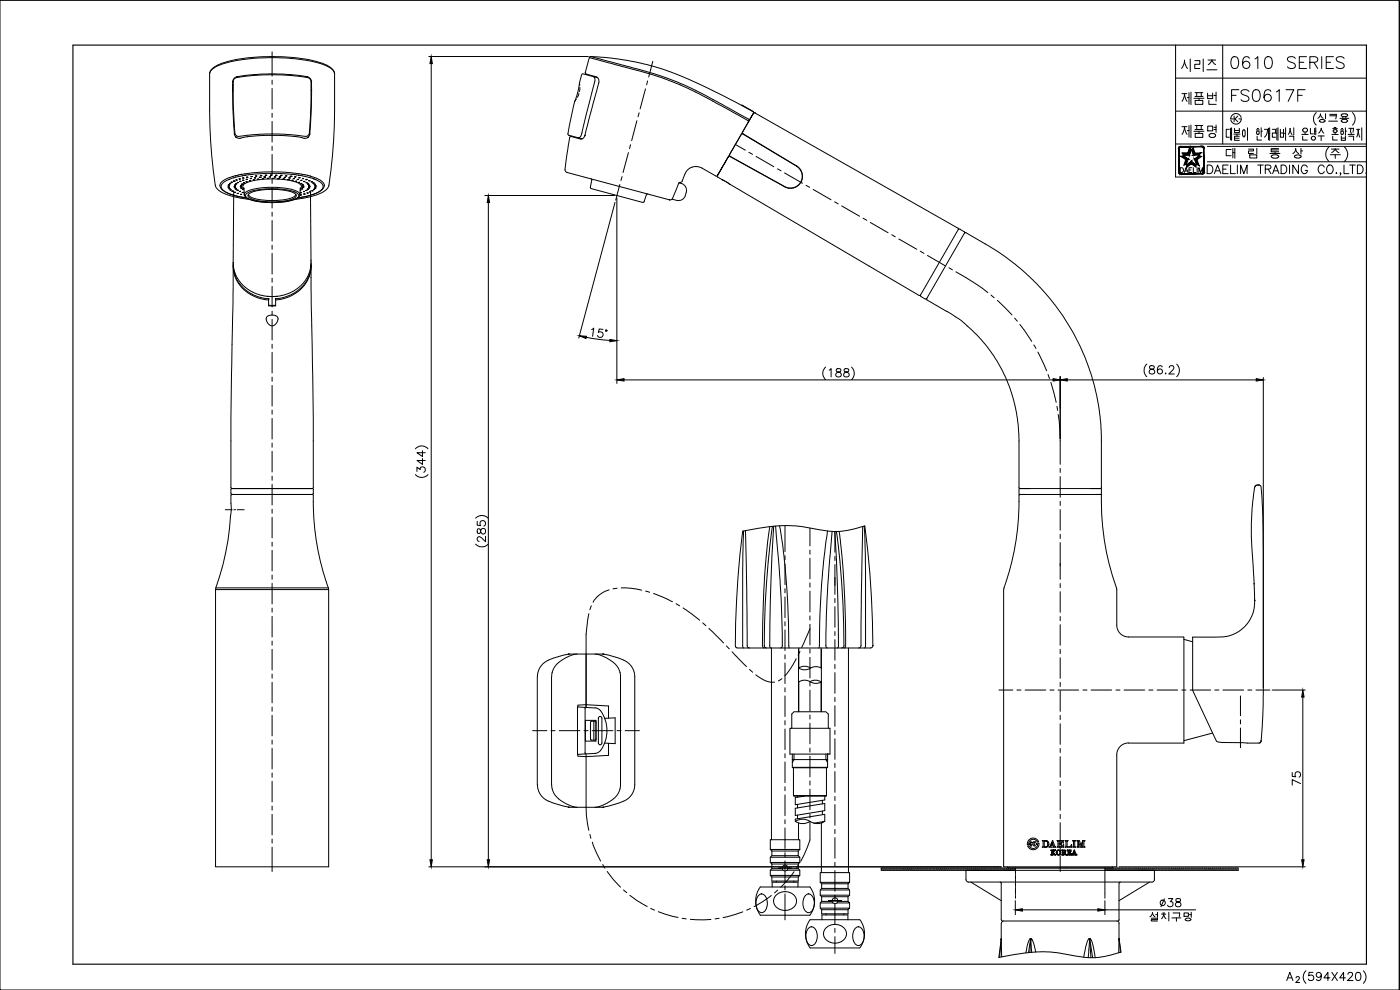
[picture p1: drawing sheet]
<svg xmlns="http://www.w3.org/2000/svg" width="420mm" height="297mm" viewBox="0 0 420 297" stroke-linecap="round" stroke-linejoin="round" font-family="sans-serif">
<defs><g id="words">
<text font-size="13.7" x="347.5" y="44.8">제품명</text>
<text font-size="11.5" x="347.8" y="22.6">시리즈</text>
<text font-size="10.6" x="347.5" y="32.5">제품번</text>
<g font-size="7.1">
<text x="368.3" y="21.9">0610 SERIES</text>
<text x="368.3" y="31.7">FS0617F</text>
</g>
<g font-size="5.7">
<text x="176.4" y="102.3">15°</text>
<text x="391.2" y="236.7" transform="rotate(-90 391.2 236.7)">75</text>
</g>
</g></defs>
<!-- layer: 0 -->
<g fill="none" stroke="#000" stroke-width=".3">
<path d="M0 .1h419.9v296.9h-419.9zM352.8 13.5v39.6h57.3M366.9 13.5v29.7M419.9 .1v296.9M69.8 27.4v-3.1l.6-.9a5.4 5.4 0 0 1 3.1-.8 58.5 58.5 0 0 1 19.3 .7l.5 .6a80.4 80.4 0 0 1-.4 16.7l-.4 .5M69.8 25.4l.3 12.3 .3 2.6 .3 .8M70.3 23.7l.1-.1a22.7 22.7 0 0 1 7.9-1.1h6.7a22.7 22.7 0 0 1 8 1.1l.3 .8v5.9l-.5 9.6a1.17 1.17 0 0 1-1.3 1l-8-.7h-4.9l-6.8 .7a1.17 1.17 0 0 1-1.3-1l-.5-9.6v-5.9zM352.8 23.4h57.3M352.8 33.3h57.3M370.5 38.5v1.3h1.4v-1.3M370.5 39.1h1.4M373 39.2v1.6l.3 .3 .3-.4"/>
<path d="M373 39.2l.3-.3 .3 .3M373.6 39.2v1.5M374.4 38.3v3.8M377 39h1M377.3 38.6h.4M378.5 38.3v2.7M378.5 39.4h.3M379.4 38.8h1l-.2 1.2-.7 1.1M380.7 38.5v3.5M380.7 40h.3M381 38.3v3.8M381.8 38.8h1v1.1h-1v1.3h1"/>
<path d="M382.9 40h.3M383.2 38.5v3.5M383.5 38.3v3.8M384.3 38.8v2.4h.9v-2.4M384.3 39.9h.9M385.4 40h.4M385.8 38.3v3.8M388.3 38.3v2.2M391.7 39.8v.5M392.3 38.9v.3M392.4 38.9a.72 .72 0 0 0-1.1-.5 .72 .72 0 0 0 0 1.2 .72 .72 0 0 0 1.1-.4M393.3 38.5v1.7h.9"/>
<path d="M394.5 39.4h.4M394.5 38.5v1.9M394.9 38.3v2.2M395 33.8a2.59 2.59 0 0 0 0 3.7M395.5 35.5l.6-.6 .2-.7 .2 .8 .6 .5M395.7 39.9l.5-.5 .3-.9 .3 .9 .5 .6M396 36.1a.98 .98 0 0 1 1.6 .3 1.18 1.18 0 0 1-1.7-.1zM397.8 34.1v1.5M398.7 36.4h2.7M399.1 34.3h2l-.2 1.4M399.1 34.7h1.9M400 38.6h1.4"/>
<path d="M400.1 39.4a.54 .54 0 0 1 .6-.5 .54 .54 0 0 1 .5 .6l-.1 .1M400.1 39.4l.5 .3h.5M400.4 38.3h.5M400.7 39.8v.5M402.1 35.5h2.7M402.3 39h.9M402.6 34.7l.7 .3 .7-.1M402.6 36.2v.2M402.6 36.4l.6 .3 .9-.1M402.6 38.6h.4M402.9 35.9h1.2M402.9 35.9l-.3 .2"/>
<path d="M403 34.2l-.4 .2v.3M403 34.2h1M403 35.2v.3M403.8 39.4h.3M403.8 38.3v2.2M403.9 35.2v.3M404 34.2l.4 .2v.3M404 35.9l.5 .4-.5 .3M404.4 34.7l-.4 .3M404.8 38.5h.6l-.1 1.2M405.5 38.5h.7l-.1 1.2M405.5 39.8v.5"/>
<path d="M405.9 33.8a2.59 2.59 0 0 1 0 3.7M407.1 38.8h1M407.6 38.8v.3M408.7 38.3v3.8M68.5 56.2h.3zM68.6 55.8h.1l-.1 .1M68.6 55.8h-.2l.2 .1M68.6 55.8v.1M68.7 56.6h.3zM68.7 56.2v.1M68.7 55.4v.1M68.7 55.4h.2l-.2 .1"/>
<path d="M68.7 55.4h-.2l.2 .1M68.9 55.1h.3zM68.9 56.5v.1M69 55v.1M69 57h.4zM69.3 56.9v.1M69.3 57h.1M69.4 53.6l-.5 .2a2.71 2.71 0 0 0-2.5 2.4 5.3 5.3 0 0 0 3.8 2.4l3.8 .8M69.5 54.7h.2M69.5 54.6v.1M69.6 57.3l.3 .1zM69.7 54.7h-.2"/>
<path d="M69.7 54.7h.1M69.8 52.9a4.9 4.9 0 0 0-3.8 2.5 2.71 2.71 0 0 0 2.3 2.5l2.8 1 2.9 .5M69.9 57.3h.1M69.9 57.3v.1M70 53.3l-.5 .2M70 54.3h.4zM70.1 54.3h.1M70.1 54.3v.1M70.2 55.9l.4 .1zM70.3 57.7h.4zM70.3 56.3h.4zM70.4 55.5l.3 .1z"/>
<path d="M70.4 54.3h.1M70.5 55.9v.1M70.5 56.3v.1M70.5 55.5l.1 .1M70.6 57.7v.1M70.6 57.6v.1M70.6 57.7h.1M70.7 52.7h.1M70.7 56.7l.3 .1zM70.7 52.7l-.8 .3M70.7 55.1h.3zM70.7 41.1l.2 .1"/>
<path d="M70.8 41.1l.1 .1M70.8 55.1v.1M70.9 53.9v.1M70.9 56.6v.1M70.9 41.2l.8 .3 1.1-.2M70.9 54h.1M70.9 54h.2M71.1 57.1h.4zM71.2 54h-.3M71.2 58h.3zM71.2 54h-.1M71.3 54.8h.2"/>
<path d="M71.3 54.7v.1M71.4 57.1h.1M71.4 57v.1M71.4 52.6l-.6 .1M71.5 58v.1M71.5 58h.1M71.6 54.8h-.3M71.6 54.8h-.1M71.7 52.5h-.3M71.8 53.7h.3zM71.8 53.6v.1M71.8 57.4l.4 .1z"/>
<path d="M72 54.4h.1M72.1 56l.3 .1zM72.1 57.4h.1M72.1 57.4v.1M72.1 55.7h.4zM72.2 58.3l.3 .1zM72.3 56.5h.3zM72.3 55.6v.1M72.3 56v.1M72.4 52.3l-.7 .2M72.5 55.2l.3 .1zM72.5 58.3h.1"/>
<path d="M72.5 56.4v.1M72.6 55.2v.1M72.7 56.8l.4 .1zM72.8 41.3a61 61 0 0 1 17.8 0M72.8 54.1h.4zM72.9 54v.1M72.9 54.1h.1M72.9 53.5h.3M72.9 53.4h.1M73 55.5l-.1 .6 .2 .4M73 56.8h.1M73 56.8v.1"/>
<path d="M73 55.5a11.6 11.6 0 0 1 7.1-1.8 19.1 19.1 0 0 1 9.8 1.4 .81 .81 0 0 1 .2 1.5h.1M73 57.7v.1M73 57.7h.1M73.1 55.5h-.1M73.1 54.8l.1 .1M73.1 56.5h.1M73.2 53.4l-.3 .1M73.2 53.4h.1M73.2 56.5v.1M73.2 56.3l.1 2.1M73.3 58.4a2.48 2.48 0 0 0 2.3 1.7 23.3 23.3 0 0 0 13.6-.6l.6-.5 .2-.6M73.3 58.4a1.73 1.73 0 0 1 1.8-1.3 23.8 23.8 0 0 1 14.3 .4l.6 .9"/>
<path d="M73.3 58.6h.1M73.4 54.9h-.2M73.4 54.9h.1M73.4 52.6l-3.4 .8M73.4 52.2l1.1-.2a54.9 54.9 0 0 1 17.1 .5M73.5 52.2l-1.1 .2M73.7 52.6h.1M73.8 54.6l.4-.1zM73.9 59.1h.1M73.9 53.8h.4zM73.9 54.5h.1M73.9 54.5v.1"/>
<path d="M73.9 53.8h.1M74 53.8h.1M74 53.2h.4M74 53.2h.1M74.1 53.1v.1M74.1 53.2h.2M74.3 53.2h.1M74.6 58.3a11.7 11.7 0 0 1 7.4-1.5 11.4 11.4 0 0 1 6.7 1.4 .87 .87 0 0 1 .1 1 .87 .87 0 0 1-.9 .4 19.9 19.9 0 0 1-13.1-.3 .66 .66 0 0 1-.2-1zM74.6 58.3a2.15 2.15 0 0 0 2.1 1.3 19.7 19.7 0 0 0 11.6-.6l.5-.7M74.8 54.3h.1M74.9 54.3h.2M74.9 54.2h.1"/>
<path d="M75 52.4l-1.6 .2M75.1 53.6h.1M75.1 53.5v.1M75.1 54.2l.1 .1M75.1 54.2l-.3 .1M75.1 53.6h.3M75.1 54.3h.1M75.2 53.5v.1M75.4 53h.1M75.4 53h.3M75.4 53.5v.1M75.4 53.5l-.3 .1"/>
<path d="M75.7 52.9l-.3 .1M75.7 52.9v.1M76 54h.4zM76 54h.1M76.1 53.9v.1M76.1 54h.1M76.4 53.4h.4M76.4 53.4h.1M76.5 53.3h.1M76.7 52.8h.4zM76.8 53.3l-.4 .1M76.8 53.3v.1"/>
<path d="M76.8 52.8h.1M77.3 53.7l.4 .1zM77.3 53.8h.1M77.4 53.7v.1M77.8 53.2h.4zM77.8 53.2h.1M78.2 53.2h.1M78.2 52.6l.3 .1zM78.8 53.6l.3 .1zM79.3 53.1h.4zM79.7 52.6h.3zM80.3 53.5l.3 .1z"/>
<path d="M80.8 53l.4 .1zM81.9 53.5h.3zM82.4 53l.3 .1zM82.7 52.6h.4zM83.4 53.6l.4-.1zM83.8 53.1h.4zM84.2 52.6h.3zM84.9 53.7h.4zM85.3 53.6v.1M85.3 53.7h.1M85.3 53.2h.3zM85.7 52.7l.3 .1z"/>
<path d="M85.7 53.2h.1M86 52.7v.1M86 52.7h.1M86.3 53.9l.4-.1zM86.7 53.9h.1M86.7 53.4h.3zM86.7 53.4h.1M86.7 53.8h.1M87.1 52.9h.1M87.1 52.9h.3M87.1 53.4h.1M87.1 53.3h.1"/>
<path d="M87.4 52.9h.1M87.5 52.9h.1M87.6 54.1h.3zM87.8 52.3h.1M87.8 52.3a57.6 57.6 0 0 0-12.8 .1M87.8 52.3l1.9 .3M87.9 54.1h.1M88 53.6h.3zM88.2 57.5a22.5 22.5 0 0 0-13.9 .4 .86 .86 0 0 0-.6 .9 .86 .86 0 0 0 .8 .8 15.6 15.6 0 0 0 5.5 1.1M88.3 57.5l.2 .1a1.22 1.22 0 0 1 1.1 1.4 5.8 5.8 0 0 1-4.1 1.5l-5.5 .2M88.4 53.6h.1M88.7 54.4h.3z"/>
<path d="M88.8 53.1h-.4h.3M88.8 53.1h-.1M88.8 53.1h.1M89 54.4h.1M89.2 53.8l.3 .1zM89.5 53.8v.1M89.5 53.8h.1M89.6 52.6h.1M89.7 52.6h.1M89.7 52.6l3.4 .7M89.8 54.7h.1M89.9 54.6v.1"/>
<path d="M89.9 54.7h-.3l.2 .1M89.9 54.7l-.1 .1M90 53.3h.1M90 53.3h-.3l.3 .1M90 53.3v.1M90.1 57l.2 .1h-.2M90.1 56.3l-.1 2.1M90.2 58.5h.1M90.2 58.4l.3 .1h-.3M90.2 58.4v.1M90.2 57.8v.1M90.2 57.8h.1"/>
<path d="M90.2 57.8h.3l-.3 .1M90.3 57.8h.1M90.3 54.1h.3zM90.3 55.1h.3M90.3 55.1h.2M90.3 55.1h.1M90.5 56.6h.3l-.2 .1M90.5 56.7h.1M90.5 56.6v.1M90.5 55.1h.1M90.5 55v.1M90.6 41.3l.8 .2 .8-.2"/>
<path d="M90.6 54.1h.1M90.6 55.1h-.1M90.6 56.6v.1M90.7 55.4l.4 .1zM90.8 53.6h.3zM91 55.4v.1M91 56.2v.1M91 56.2h-.2l.2 .1M91 56.2h.2l-.2 .1M91.1 55.8l-.2 .1h.2M91.1 57.5h.3zM91.1 57.5h.1"/>
<path d="M91.1 55.8h.1l-.1 .1M91.1 55.8v.1M91.1 53.5v.1M91.1 54.5h.4zM91.1 57.4h.1M91.1 57.4v.1M91.3 58.2h.1M91.3 58.2h.3zM91.3 58.2h-.1M91.4 54.4v.1M91.4 54.4h.1M91.6 52.4l.7 .2"/>
<path d="M91.8 57.1h.3zM91.8 57.1h.1M91.8 53.8l.4 .1zM91.9 57.1v.1M92.1 53.8h.1M92.1 54.7v.1M92.1 53.9h.1M92.2 54.8h-.4h.3M92.2 54.8h-.1M92.2 57.9h.1M92.2 57.9h.3zM92.3 52.6h.1"/>
<path d="M92.3 56.8h.3zM92.3 52.6l.9 .2M92.3 55.2h.4zM92.4 56.7v.1M92.5 41.1h.1M92.5 41.2l-.2 .1M92.6 55.1v.1M92.6 56.3l.4 .1zM92.6 55.6h.4zM92.7 54.2h.3zM92.7 54.2h.1M92.8 56.3v.1"/>
<path d="M92.9 55.5v.1M92.9 56h-.2h.2M92.9 56h.2h-.2M92.9 56h.1M92.9 54.1l.1 .1M93 57.5v.1M93.1 57.5h.1M93.1 53.3l1.3 .4M93.1 52.9h.4a5.3 5.3 0 0 1 3.8 2.4 2.3 2.3 0 0 1-1.9 2.4l-2.3 .9-3.8 .8M93.4 54.5l.3 .1zM93.4 54.6h.1M93.6 57.2l.1 .1"/>
<path d="M93.6 57.2h.1M93.6 57.2h.4l-.3 .1M93.7 54.5l-.1 .1M93.7 54.5h.1M93.7 57.2v.1M93.9 54.9h.4zM94.1 56.8l.3 .1zM94.2 53.7h.1M94.2 54.8v.1M94.2 54.9h.1M94.2 56.8v.1M94.3 55.3h.4z"/>
<path d="M94.3 53.7l.4 .2M94.4 56.5h.4zM94.5 55.7h.4zM94.6 55.2l-.1 .1M94.6 56.1h.3zM94.6 56.4v.1M94.7 55.6v.1M94.7 56v.1M94.8 53.9h.1M94.8 53.9a2.43 2.43 0 0 1 2.1 2.4 5.6 5.6 0 0 1-4.1 2.4l-3.5 .7M352.8 43.2h57.3M354.2 50.3h.5a.78 .78 0 0 1 .5 .7 .78 .78 0 0 1-.5 .8h-.5z"/>
<path d="M355.4 51.8l.6-1.5 .5 1.5M355.6 51.3h.7M356.8 51h.6M357.7 50.3h-.9v1.5h.9M358.1 50.3v1.5h.8M359.3 50.3v1.5M359.8 51.8v-1.5l.5 1.5 .6-1.5v1.5M362.3 49.5h.8a1.39 1.39 0 0 1 .9 1.3 1.39 1.39 0 0 1-.9 1.3h-.8zM362.3 48.5h47.8M362.3 43.9h47.8M364.4 52.1l1-2.6 1 2.6M364.8 51.3h1.2"/>
<path d="M367 50.7h1M368.6 49.5h-1.6v2.6h1.6M369.3 49.5v2.6h1.5M370.3 40.2h1.9M370.5 41.5h1.4M371.3 49.5v2.6M371.9 40.9h-1.4v1.2h1.4M372.3 52.1v-2.6l1 2.6 1-2.6v2.6M374.7 44.7h1.5v.6h-1.5v.7h1.5M375.1 46.5h2.1v.9h-2.1zM377.2 44.5v1.7M377.3 40.9v1.1h1.3"/>
<path d="M377.4 49.5h1.7M378.3 49.5v2.6M379.7 50.7l1.5-.1 .2-.3-.1-.5-.5-.3h-1.1v2.6M380.6 50.7l.8 1.4M381.1 46h3M381.5 45h2.2M381.9 52.1l1-2.6 .9 2.6M382 46.5a.41 .41 0 0 0-.5 .5 .41 .41 0 0 0 .5 .4M382 46.5a1.09 1.09 0 0 1 1.7 .6l-.4 .3M382 47.4h1.3M382.3 51.3h1.2M382.7 45.6v.4"/>
<path d="M383.8 44.6h-2.3v.9h2.3M384.5 49.5h.8a1.39 1.39 0 0 1 .9 1.3 1.39 1.39 0 0 1-.9 1.3h-.8zM386.6 40.3l.5-.9 .1-.9 .2 1.3 .3 .6M386.9 40.9h1.4v1.2M387 49.5v2.6M388.5 46.8v.3M388.8 44.6l.4 1 .6 .5M388.9 44.6l-.2 .7-.7 .8M389 46.6l-.5 .2M389 46.6h1M389.7 49.5v2.6l-1.7-2.6v2.6M390 46.6a.41 .41 0 0 1 .5 .4 .41 .41 0 0 1-.5 .4h-.8l-.7-.3"/>
<path d="M390.4 44.5v1.7M390.4 45.3h.5M390.7 40.3h1.9M390.9 40.9v1.1h1.4M392.3 50.2a.93 .93 0 0 0-1-.7 .93 .93 0 0 0-.8 1v.6a.91 .91 0 0 0 .9 1 .91 .91 0 0 0 .9-1h-.6M395.6 40.8h1.8M396.5 40.8v1.4M397.4 50.2a.88 .88 0 0 0-1.3-.6 1.36 1.36 0 0 0-.5 1.5 1.36 1.36 0 0 0 1.2 1l.6-.6M398.4 49.9l.3-.3a1.22 1.22 0 0 1 1.4 .6 1.22 1.22 0 0 1-.3 1.5l-.2 .3a1.23 1.23 0 0 1-1.4-.6 1.23 1.23 0 0 1 .2-1.5zM398.8 44.1a2.94 2.94 0 0 0 0 4.3M399.2 46.4h3.1M399.6 44.7h2.3"/>
<path d="M399.7 45.8l1-1.1 .5 .7 .6 .4M399.7 40.3h1.9M400 40.9v1.1h1.4M400.7 46.4v1.1M400.9 52h.3zM402.4 52h-.2h.2l-.2 .6M402.5 40.8v1.3h1.3v-1.3M402.5 41.4h1.3M403.4 49.5v2.6h1.4M403.5 44.1a2.86 2.86 0 0 1 0 4.3M404.6 40.3h1.8M404.8 40.9h1.4v1.2"/>
<path d="M405 49.5h1.7M405.9 49.5v2.6M407.2 41.1l.4-2 .5 2M407.4 49.5h.8a1.39 1.39 0 0 1 .9 1.3 1.39 1.39 0 0 1-.9 1.3h-.8zM409.9 52h.3zM70 80l-.7 45.6v20.8l.4 .2h24l.4-.4M70 78.8v.1M70 80v.2a10.8 10.8 0 0 0 10.6 9.8M70 79.6l.2 1.9M70 78.9v.7M70 79.6l.4 1.8 .7 1.8 1.2 1.7 1.5 1.4a12.6 12.6 0 0 0 18.7-3.6l.6-1.7 .2-1.4M70 79.7v.3"/>
<path d="M80 60.7h.1M93.3 79.7v.3M93.3 78v.3M93.3 80l.7 45.6v20.6M93.3 78.9l-.2 2.6M93.3 80v1a10.9 10.9 0 0 1-10.6 9M288.1 68.8l1.2 .7 .2 .5M288.1 68.7l-.5 .2-11.3 19.6M289.4 70l-11.3 19.6-.5 .1-1.2-.7-.1-.5M289.9 69.8l5.8 3.4a68.5 68.5 0 0 1 34.8 59.1l.1 13.9-.4 .4h-2.9M289.9 69.8l-.5 .1M70.2 81.5l.1 .3"/>
<path d="M70.3 81.7l.1 .5M70.4 82.2l.2 .5M70.6 82.7a11.4 11.4 0 0 0 10 6.9v2.2M80.1 95.1a2.31 2.31 0 0 1 3.3 .3 1.79 1.79 0 0 1-.6 1.9 1.79 1.79 0 0 1-2 .1 1.93 1.93 0 0 1-.7-2.3zM80.6 90h.1M80.6 91.6h2.1M82.7 89.6v2.2h-2.1M82.7 89.7h.1M92.8 82.7a11.4 11.4 0 0 1-10.1 6.9M92.9 82.5l-.1 .2M93 82.1l-.2 .5M93.1 81.7l-.1 .4"/>
<path d="M93.2 81.5l-.1 .3M278.1 89.5l.2 .5 5.8 3.4M284.1 93.4l4.3 2.7 1.7 1.5a45.3 45.3 0 0 1 15.7 34.7v13.9l.4 .4h2.8M69.2 154.8v.1M69.6 148.4h24.1M69.7 148.3l-.4 .4 .1 4.2-.2 1.9M69.7 146.5l-.4 .4v1.1l.4 .3M93.7 148.3l.4 .4M93.7 146.5l.4 .4M94 146.9v1.1M94 148.7v1.8M94.1 148l-.4 .3"/>
<path d="M305.8 150.5a80.9 80.9 0 0 1-4.6 26.4M307.6 148.4l-1.4-.1-.3 .2-.1 2M328.8 148.4h1.6a84.6 84.6 0 0 0 4.8 28.5M377.4 145.5l-.4 .1-.4 .5M301.2 176.9v83.2h34v-33.6a3.5 3.5 0 0 1 3.5-3.6M335.2 176.9v10.7a3.5 3.5 0 0 0 3.5 3.5h16.6v31.9h-16.6M239.7 194.4v6l1.7 .6 3.4-1 1.7 .4M246.4 194.4v6.1M376.5 180v.3M239.7 200.4a3.1 3.1 0 0 1 3.5 0M243.1 204.5l-1.7-.4-1.7 .5v9M243.1 204.5a3 3 0 0 1 3.4 .1l-1.7 .4z"/>
<path d="M246.4 204.6v9M357.9 207v-15.8h6.3a11 11 0 0 0 11-5.4 11.7 11.7 0 0 0 1.3-6.9l-.8-14.5a66.7 66.7 0 0 1 1.1-18.6l.2-.1a.88 .88 0 0 1 .9-.2 .88 .88 0 0 1 .6 .7l.5 9.5 .1 9.5v42.9l-.1 7.1-.5 7.1M372.4 222.8l5.4 .2M378.1 222.9h-.3M378.4 222.5l-.2 .3M378.5 222.5h-.1M378.5 222.3v.2M238.7 246.5a3.8 3.8 0 0 1 4.4 0M247.5 246.4a3.8 3.8 0 0 1-4.4 0 3.8 3.8 0 0 1-4.4 0M302.4 260.1v.3h31.5v-.3M386.2 294.2l.9-2.5 .9 2.5M386.5 293.4h1.2"/>
<path d="M389 293.4l.3-.4h.3l.4 .4-.3 .5-.8 .9h1.2M391.9 291.3a2.59 2.59 0 0 0 0 3.7M394 291.7h-1.1l-.1 1.1a.87 .87 0 0 1 1.3 0 .87 .87 0 0 1-.2 1.3 .87 .87 0 0 1-1.3-.4M396.5 292.6a.76 .76 0 0 1-1 .6 .76 .76 0 0 1-.3-1.2 .76 .76 0 0 1 1.2 .1 1.31 1.31 0 0 1-.8 2.1l-.5-.3M399.1 293.4h-1.8l1.2-1.7v2.5M399.7 291.7l1.7 2.5M401.4 291.7l-1.7 2.5M403.8 293.4h-1.7l1.1-1.7v2.5M404.5 292.3l.5-.6h.5l.4 .5-.3 .8-1.2 1.2h1.7M407.1 291.9a.8 .8 0 0 1 1.2 .3 1.15 1.15 0 0 1 .1 1.4 1.15 1.15 0 0 1-1.3 .5 1.92 1.92 0 0 1 0-2.2zM409.2 291.3a2.59 2.59 0 0 1 0 3.7"/>
<circle cx="377.5" cy="39.9" r=".5"/>
<circle cx="402.8" cy="39.9" r=".5"/>
<circle cx="72.2" cy="54.4" r=".15"/>
<circle cx="72.9" cy="57.8" r=".13"/>
<circle cx="81.4" cy="52.6" r=".13"/>
<circle cx="93.2" cy="57.6" r=".13"/>
<circle cx="394.1" cy="41.5" r=".61"/>
</g>
<!-- layer: CL -->
<g fill="none" stroke="#000" stroke-width=".3">
<path d="M81.7 15.6v7.2M81.7 24.1v1.2M81.7 26.5v6.2M81.7 34v1.2M81.7 36.4v6.2M81.7 43.9v1.2M81.7 46.3v6.2M81.7 53.7v1.3M81.7 56.2v6.2M81.7 63.7v1.2M81.7 66.2v6.1M81.7 73.6v1.2"/>
<path d="M81.7 76v6.2M81.7 83.5v1.2M81.7 85.9v6.2M81.7 93.4v1.2M81.7 95.8v6.2M289.9 83.3l6.6 4.5M297.4 88.5l1 .9M299.3 90.2l4.4 4.3M304.5 95.4l.8 1M306.1 97.4l3.5 5M81.7 103.3v1.2M81.7 105.7v6.2"/>
<path d="M81.7 113.1v1.3M81.7 115.6v6.2M310.3 103.5l.6 1M311.5 105.6l2.6 5.6M314.5 112.4l.5 1.2M315.4 114.8l1.5 5.9M81.7 123v1.3M81.7 125.5v6.2M81.7 133v1.2M81.7 135.4v6.2M317.2 121.9l.2 1.2M317.6 124.4a80.7 80.7 0 0 1 .6 14.9"/>
<path d="M67.6 152.9h2.1M70.2 152.9h.5M71.2 152.9h2.1M81.7 142.9v1.2M81.7 145.3v6.2M81.7 152.8v1.2M81.7 155.2v6.2M235.6 157.7v7.8M243.1 158.4v5.4M250.6 159.5v6.2M318.2 140.5v1.3M318.2 143v6.2"/>
<path d="M318.2 150.4v1.3M318.2 152.9v6.2M81.7 162.7v1.2M81.7 165.1v6.2M81.7 172.5v1.3M81.7 175v6.2M182.8 177a8.4 8.4 0 0 0-4.8 3.7M185.2 176.5l-1.2 .2M186.4 176.4l2.8 .1 3.4 .6M193.8 177.4l1.1 .3M196.1 178.1l5.7 2.4M235.6 166.7v1.3"/>
<path d="M235.6 169.2v6.2M235.6 176.6v1.3M235.6 179.1v6.2M243.1 165v1.3M243.1 167.5v6.2M243.1 174.9v1.3M243.1 177.4v6.2M250.6 166.9v1.3M250.6 169.4v8.9M250.6 179.6v1.2M318.2 160.3v1.3M318.2 162.8v11"/>
<path d="M318.2 175.1v1.2M318.2 177.5v6.2M81.7 182.4v1.3M81.7 184.9v6.2M81.7 192.3v1.3M81.7 194.8v6.2M176.7 184.1l-.8 6.2v5.9M177.5 181.8l-.5 1.2M202.9 181.1l1.1 .7M205 182.4l5 3.7M210.9 186.9l.9 .8M212.8 188.5l4.4 4.4"/>
<path d="M218 193.8l.9 .9M219.7 195.6l4.3 4.4M235.6 186.5v1.3M235.6 189v6.2M235.6 196.5v1.2M235.6 198.9v6.2M239 197.6l-1.6 2.8-1.9 2.4M240.1 195.4l-.6 1.1M243.1 188.6l-2.5 5.7M243.1 184.8v1.2M243.1 187.3v6.2M243.1 194.7v1.2"/>
<path d="M243.1 197.2v6.2M250.6 182v6.2M250.6 189.5v1.2M250.6 191.9v6.2M250.6 199.3v1.3M318.2 185v1.2M318.2 187.4v6.2M318.2 194.8v1.3M318.2 197.3v6.2M81.7 202.3v1.2M81.7 204.7v6.2M81.7 212.2v1.2"/>
<path d="M81.7 214.6v6.2M159.9 219.2h4.2M165.4 219.2h1.2M167.9 219.2h6.1M175.3 219.2h1.2M177.7 219.2h6.2M185.2 219.2h1.2M187.6 219.2h4.3M225 200.9l.8 .8M226.8 202.5l.6 .4a7.2 7.2 0 0 0 5.1 1.8M234.7 203.6l-1.1 .7M235.6 206.4v1.2"/>
<path d="M235.6 208.8v6.2M235.6 216.2v1.3M235.6 218.7v6.2M243.1 204.6v1.3M243.1 207.1v6.2M243.1 214.5v1.3M243.1 217v6.2M250.6 201.8v6.2M250.6 209.2v1.3M250.6 211.7v6.2M250.6 219.1v1.3M299.8 207h4.2"/>
<path d="M305.2 207h1.2M307.6 207h6.3M315.1 207h1.2M317.5 207h6.2M318.2 204.8v1.2M318.2 207.2v6.2M318.2 214.7v1.2M318.2 217.2v6.1M325 207h1.2M327.4 207h6.2M334.9 207h1.2M337.4 207h6.1"/>
<path d="M344.8 207h1.2M347.3 207h6.1M354.7 207h1.2M357.2 207h6.1M364.6 207h1.2M367 207h6.3M372.3 208.8v5.9M372.3 216v1.2M372.3 218.4v6M374.5 207h1.2M376.9 207h4.2M81.7 222.1v1.2"/>
<path d="M81.7 224.5v6.2M81.7 231.9v1.3M81.7 234.4v6.2M235.6 226.1v1.3M235.6 228.6v6.2M235.6 236v1.3M235.6 238.5v6.2M243.1 224.4v1.3M243.1 226.9v6.2M243.1 234.3v1.3M243.1 236.8v6.2M250.6 221.6v6.2"/>
<path d="M250.6 229.1v1.2M250.6 231.5v6.2M250.6 239v1.2M318.2 224.6v1.2M318.2 227v6.2M318.2 234.5v1.2M318.2 236.9v6.2M81.7 241.8v1.3M81.7 244.3v6.2M81.7 251.7v1.3M81.7 254.2v7.3M175.9 242.2l.1 2.4 .7 4.5"/>
<path d="M177 250.3l.3 1.2M177.8 252.7l1.2 3.2 1.3 2.4M180.9 259.4l.6 1.1M235.6 245.9v1.3M235.6 248.4v6.2M235.6 255.8v1.3M235.6 258.3v6.2M239.6 259.5l-.6 1M243.1 246.7v5.3l-2.8 6.4M243.1 244.2v1.2M250.6 241.4v6.2M250.6 248.9v1.2"/>
<path d="M250.6 251.3v6.2M250.6 258.7v1.3M318.2 244.4v1.2M318.2 246.8v6.2M318.2 254.2v1.3M318.2 256.7v4.8M182.2 261.5l1.9 2.4 2.1 2.3M187.1 267l1 .8M189 268.6l2.1 1.6 3.1 1.8M195.3 272.6l1.1 .5M197.6 273.5l5.9 1.8M204.7 275.5l1.3 .2"/>
<path d="M207.2 275.8l6.2 .1M215.8 275.5l-1.2 .2M222.9 273.6l-5.9 1.7M225.2 272.6l-1.1 .5M231.5 268.7l-2.5 1.8-2.7 1.5M233.4 267.1l-.9 .8M233.6 260.5h3.9M235.6 265.8v1.2M235.6 268.2v7.8M238.3 261.6l-2.2 2.7-1.8 1.9M248.6 270.3h3.9h-3.9M250.6 261.2v6.2"/>
<path d="M250.6 268.6v1.3M250.6 271.1v6.2M250.6 278.5v1.3M250.6 281v5.1"/>
</g>
<!-- layer: DIM -->
<g fill="none" stroke="#000" stroke-width=".3">
<path d="M128.7 17h47.9M129.4 19.1v238.9M145.5 58.7h38.9M185.1 59.4v55.6M146.6 60.8v197.2M184.6 60.7l-10.9 40.7M187.3 114h128.8M247.8 110.1a2.5 2.5 0 0 0 0 3.8M248.8 111.1l.6-.5v2.5M251.1 110.7a.52 .52 0 0 0 .2 .9 .9 .9 0 0 1 1 .3 .9 .9 0 0 1 0 1.1l-.4 .1a.83 .83 0 0 1-1.1-.5 1.25 1.25 0 0 1 1.5-1.2v-.4a.87 .87 0 0 0-1.2-.3zM253.4 110.7v.7l.7 .3a.72 .72 0 0 1 .8 .6 .72 .72 0 0 1-.6 .8h-.5a.72 .72 0 0 1-.6-.8 .72 .72 0 0 1 .7-.6l.5-.1a.52 .52 0 0 0 .2-.9zM255.6 110.1a2.59 2.59 0 0 1 0 3.8"/>
<path d="M318.2 112.9v18.7M320.3 114h56.7M344.2 109.2a2.59 2.59 0 0 0 0 3.8M345.1 109.8a.51 .51 0 0 0 .3 .9l.4 .1a.7 .7 0 0 1 .8 .7 .7 .7 0 0 1-.7 .7l-.8-.1-.2-.4a1.19 1.19 0 0 1 1.4-1.1l.1-.5a.9 .9 0 0 0-1.3-.3zM348.8 110.1a.71 .71 0 0 0-1.1-.3 1.41 1.41 0 0 0 .5 2.4 .78 .78 0 0 0 .7-.8 .78 .78 0 0 0-.8-.7 .78 .78 0 0 0-.8 .7M349.7 112.1h.2zM350.9 110.3l.2-.5 .7-.1 .5 .7-1.5 1.8h1.6M353.1 109.2a2.59 2.59 0 0 1 0 3.8M379.1 113.3v93M124.7 134.6a2.5 2.5 0 0 1 3.7 0M126.8 137.6v1.7l-1.7-1.1h2.5M126.8 135.2v1.8l-1.7-1.2h2.5"/>
<path d="M124.7 142.4a2.5 2.5 0 0 0 3.7 0M125.1 141.5v-1.3l1 .7a.83 .83 0 0 1 1.2-.7 .83 .83 0 0 1 .1 1.4l-.2 .1M142.7 155.5a2.59 2.59 0 0 1 3.8 0M143.2 156.4v1.2l1.1 .1a.87 .87 0 0 1 0-1.3 .87 .87 0 0 1 1.3 .2 .87 .87 0 0 1-.4 1.2M143.3 158.8a.95 .95 0 0 0 .3 1.3l.5-.1 .2-.8a.73 .73 0 0 1 .6-.6 .73 .73 0 0 1 .8 .5v.5a.72 .72 0 0 1-.8 .6 .72 .72 0 0 1-.6-.7l-.2-.5a.47 .47 0 0 0-.3-.3 .47 .47 0 0 0-.5 .1zM259.5 157.8a24.9 24.9 0 0 1-15.9 .7 42.8 42.8 0 0 0-18.4 .4l-2.3 .5M142.7 163.3a2.59 2.59 0 0 0 3.8 0M145.7 160.9v1.6l-1.2-1.1-.8-.4-.5 .5v.5l.6 .4M381.8 207h9.9M391 209.2v48.8M309.2 252.6h.4v.4l.6-.4h.6l-.5 .4 .4 .8h-.4l-.4-.6-.3 .2v.4h-.4zM311.3 252.6h.4"/>
<path d="M311.3 252.6a1.38 1.38 0 0 0-1.5-.8 1.38 1.38 0 0 0-1.1 1.2M311.4 253.4h-.4v-.4h.8a1.74 1.74 0 0 1-1.3 1.9 1.74 1.74 0 0 1-2.1-1.1M311.4 253.4a1.38 1.38 0 0 1-1.1 1.2 1.38 1.38 0 0 1-1.5-.8h-.4M311.7 252.6a1.76 1.76 0 0 0-2-1.1 1.76 1.76 0 0 0-1.4 1.9h.8v-.4h-.4M312.8 252.2l1.4 .1a1.07 1.07 0 0 1 .3 1.7l-.5 .2h-1.2l.3-.2v-1.6zM313.4 254.1h.1M313.5 252.3a.86 .86 0 0 1 1.1 .9 .86 .86 0 0 1-1.2 .8zM315.4 255h.6l-.2 .2v1.2l.2 .1h-.6l.2-.1v-1.2zM315.8 252.7l.3 .8h-.6zM315.8 255.8h.1M315.8 252.2l1 2h-.8l.2-.2-.1-.4h-.7l-.1 .4 .3 .2h-.8l.1-.1a.88 .88 0 0 0 .6-1.1zM315.8 255.8l.6 .7h.4l-.1-.1"/>
<path d="M315.8 255.8l.6-.5-.2-.3h.5l-.6 .7 .5 .7M315.8 255.2h.1M316.6 256.4h.1M317.4 255.3a.6 .6 0 0 1 .7 .2 .6 .6 0 0 1-.1 .8 .55 .55 0 0 1-.7-.1 .55 .55 0 0 1 0-.7zM317.5 255.2h.1M317.9 253.1h.1M318 256.4v.1M319.1 252.9a.89 .89 0 0 0-1.3-.5l.1 .7M319.1 252.9h.1M319.1 252.9v-.6l-1.9-.1 .3 .2v1.5l-.3 .3h2v-.8a.91 .91 0 0 1-1.4 .5l.1-.7 .4 .1 .3 .3v-.8l-.7 .3M319.1 255.1l.4 .2v.4l-.4 .1zM319.2 256.4h.1"/>
<path d="M319.7 252.2h.8l-.2 .3v1.4a.85 .85 0 0 0 1.3-.5v.8h-1.9l.2-.2v-1.6zM319.8 255.6h.1M319.8 255.5l-.1-.4-1-.1 .2 .2v1.2l-.2 .1h.6l-.1-.1M319.8 255.6l-.3 .2 .3 .5M319.8 256.3h.1M319.8 255.5v.1M319.9 256.3v.1M319.9 256.4h.1M320 256.4l.1 .1h-.4l-.6-.7 .1 .6M320.4 255.2l-.1-.2h1.1v.4l-.2-.2M320.4 255.2h.1M320.5 255.2v1.2l-.2 .1h1.2l.1-.4-.2 .1"/>
<path d="M320.7 256.4h.1M320.8 256.4h.5M321 255.7h.1M321 255.8h.1M321.1 255.6l.1-.1v.6l-.5-.3v.6M321.1 255.6l-.1 .1M321.1 256h.1M321.1 255.6h.1M321.2 255.2l-.5-.1v.6h.3M321.2 255.2h.1M321.4 256.4h-.1M321.4 256.2v.2"/>
<path d="M321.4 256.1v.1M321.9 256.3l-.3 .2h.6M321.9 256.3h.1M321.9 252.2h.8l-.2 .2v1.6l.2 .2h-.8l.3-.2v-1.6zM322 256.4h.1M322 256.2v.2M322 256.4h.2M322 256.2h.1M322 256.2l.6-.2 .1 .4M322.1 255.9l.4-.9 .5 1.4M322.1 255.9l-.2 .4M322.2 256.4v.1"/>
<path d="M322.4 255.4l.2 .5h-.5zM322.7 256.4l-.2 .1 .6-.1M322.7 256.4h.1M323 256.4h.1M324.4 253.6h.1M325 252.3l.6-.1-.3 .3v1.4l.3 .3h-1l.4-.3v-1.2l-.6 1.5h-.2l-.6-1.8v1.6l.2 .2h-.6l.3-.3v-1.5l-.3-.2 .8 .1 .4 1.3M325 252.2l-.6 1.4M128.7 260.1h171.8M331.6 260.4v.7M335.8 260.1h55.9M345.5 275.5h1.9v.4h-1.9v.4h1.9M345.9 273.8l-.2 .8-.6 .5"/>
<path d="M345.9 273.8l.2 .8 .6 .5M346.8 274.4h.6M347.4 273.7v1.5M348.6 274.3h1.3M348.6 275.6l.5-.6 .2-.8 .1 .8 .5 .6M349 273.9h.5M349.5 269.7l-1.1 2.4M350.6 269.6h1.4l-.8 .9a.84 .84 0 0 1 .7 1.4 .84 .84 0 0 1-1.5-.3M350.8 273.7v2.6M351.7 275.4h2.7M352 273.9h2l-.1 1.2M353 269.7a.52 .52 0 0 0 .2 .8 .9 .9 0 0 1 1 .4 .9 .9 0 0 1 0 1l-.4 .2a.83 .83 0 0 1-1-.5 .98 .98 0 0 1 1.1-1.1l.3-.1 .1-.5a.97 .97 0 0 0-1.3-.2z"/>
<path d="M353.1 275.4v1M355.3 273.9h1.4v1h-1.4zM355.7 275.8v.2M356.1 275.5h.9M356.1 275.6l-.4 .2M357 274.4h.5M357 275.6l.4 .2M357.4 275.8a.94 .94 0 0 1-1.7 .2M357.5 273.7v1.5M336.4 285.7a25.1 25.1 0 0 1-15.9 .7 42.6 42.6 0 0 0-18.5 .4l-2.2 .5"/>
<circle cx="317.7" cy="255.7" r=".7"/>
<circle cx="348.9" cy="270.9" r=".81"/>
</g>
<path d="M129.4 17l.4 2.1h-.8zM146.6 58.7l.3 2.1h-.7zM173.9 100.7l2.1 .2-.1 .7zM183 101.8l2.1 .4-2.1 .3zM185.1 114l2.2-.4v.7zM316.1 113.6l2.1 .4-2.1 .3zM318.2 114l2.1-.4v.7zM377 113.6l2.1 .4-2.1 .3zM391 207l.4 2.2h-.7zM129 258h.8l-.4 2.1zM146.2 258h.7l-.3 2.1zM390.7 258h.7l-.4 2.1z" fill="#000" stroke="#000" stroke-width=".3"/>
<!-- layer: DWG -->
<g fill="none" stroke="#000" stroke-width=".3">
<path d="M223.2 159.3l-.3 11.9v22.7l.2 .5M223.7 159.2l.5 34.5 .2 .4 .5 .3M231 158a228.3 228.3 0 0 0-2.1 36.1l.4 .3M231.8 157.9l-.7 5.1a249.1 249.1 0 0 0-1.7 31.1l.6 .3M232.2 157.9a434.3 434.3 0 0 0-1.1 36.4l.3 .1M232.7 157.8l.1 .3a378.8 378.8 0 0 1 2 35.8l-.5 .5M234 157.8a222.5 222.5 0 0 1 2.8 36.5l.1 .1M248.4 159.3a251.9 251.9 0 0 0-2.6 35.1h-.1M249.7 159.5a350.7 350.7 0 0 0-1.8 34.4l.4 .5M250.5 159.5a422.4 422.4 0 0 1 1 34.8l-.2 .1M251 159.5l.5 3.5a249.1 249.1 0 0 1 1.7 31.1l-.6 .3M251.8 159.5a234.4 234.4 0 0 1 1.9 34.6l-.4 .3"/>
<path d="M258.9 158l-.5 35.7-.1 .4-.6 .3M259.4 157.8l.4 13.4v22.7l-.3 .5M259.5 157.8a262.4 262.4 0 0 1 2.4 36.3l-.7 .3h-39.8l-.6-.3a259.5 259.5 0 0 1 2.1-34.7M305.8 146.6h24.7v1.8h-24.7zM167.6 198.8a5.4 5.4 0 0 0-2 4.2M170.8 196.2h.1M170.8 196.2l-1.7 .4a14.9 14.9 0 0 0-6.4 2.9 5.4 5.4 0 0 0-1.4 3.5M173.2 196.2l-1 .2a13.9 13.9 0 0 0-4.6 2.4M175.9 196.2v16.1M178.6 196.2l1.1 .2a13.5 13.5 0 0 1 4.4 2.4M180.8 196.2h.2M181 196.2l.2 .1"/>
<path d="M181.2 196.2l-10.6 .1M181.2 196.2v.1M181.2 196.3l1.5 .3a14.9 14.9 0 0 1 6.4 2.9 5.4 5.4 0 0 1 1.4 3.5v32.4a5.7 5.7 0 0 1-4.8 5.5l-4.5 1.3M184.1 198.8a5.4 5.4 0 0 1 2.1 4.3v32.3a6.7 6.7 0 0 1-4.4 5.8l-1.9 .8M231.5 194.4v57.6M239.6 194.8v18.8M246.5 194.8v18.8M254.6 194.4v67.4M355.3 191.8l2.6 .8M161.2 203.1v32.3M165.5 203.1v32.3M173.4 212.1v-.5l2.5-.2 6.7 .4v3.7"/>
<path d="M173.4 212.1v14.2M173.4 212.1l5.2 .3M175.6 212.2h.1M175.6 212.2v14M175.7 216.1h3.2v6.3h-3.2zM178.2 216.4v5.7M178.5 216.4h-1l-.3 .4v4.9l.2 .4h1.1M178.5 216.4l.4 .4M178.6 212.4l1.1 .3 .5 .6M180.3 213.3a10.3 10.3 0 0 1 0 11.9M181.4 215.5l3.2-.1v7.7l-3.2-.1M237.1 218.5h12v7.8h-12z"/>
<path d="M237.6 218.5v-4.3l.7-.6h9.6l.7 .6v4.3M363.9 219.9l-8.6 2.3M161.3 235.4a5.7 5.7 0 0 0 4.8 5.5l4.5 1.3M165.6 235.4a6.7 6.7 0 0 0 4.3 5.8l2 .8M175.9 226.2v16M178.6 226l-5.2 .3M178.9 221.7l-.4 .4M179.6 223v-7.5a.53 .53 0 0 1 .5-.5 .53 .53 0 0 1 .5 .5v7.5M179.6 222.9a.53 .53 0 0 0 .5 .6 .53 .53 0 0 0 .5-.6M180.2 225.1l-.5 .6-1.1 .3M182.6 223v3.6l-6.7 .4-2.5-.1v-.6M237.8 230.2l.3 .2"/>
<path d="M237.8 230.2h10.6M237.8 227.9h10.6M237.8 226.3v3.9M238.1 238.7h9.9M238.1 238.7l.2 .2h9.6l.1-.2M238.1 230.4h9.9M238.1 230.4v8.3M239.4 238.9v.3M241.4 238.9l-2.7 .4v2.2l8.8-1.5v-1.1M248 230.4v8.3M248.4 230.2l-.4 .2M248.4 226.1l.2 .2"/>
<path d="M248.4 226.3v3.9M170.6 242.2h.1M170.6 242.2h10.6M170.6 242.2h.2M171.9 242l1.3 .2M179.9 242l-1.3 .2M181.2 242.2h-.2M181.2 242.2h.1M231.2 254.9v-2.9h8.8v2.9M231.2 254.9h8.8M231.2 258.8h8.8M231.2 257.2h8.8"/>
<path d="M231.2 258.8l.4 .4M231.2 254.9l.4 .4M231.6 255.3h8v1.4h-8M231.6 255.3v1.4l-.4 .5v1.6M231.6 259.2h8M231.6 259.2v1.4M238.7 242.5l8.8-1.4v2.1l-8.8 1.5zM238.7 246.5v-.7l8.8-1.5v2.2l-3.3 .5M239.4 241.3v1.1M239.4 244.5v1.1M239.6 256.7l.4 .5v1.6M239.6 259.2v1.4"/>
<path d="M239.6 247v5M240 254.9l-.4 .4M240 258.8l-.4 .4M246.5 247v14.8M246.8 240.1v1.1M246.8 243.4v1M246.8 246.6v.3M227.7 268.6a1.42 1.42 0 0 1 1.5-.2 1.42 1.42 0 0 1 .9 1.2 3.1 3.1 0 0 1-1.5 4.2 3.2 3.2 0 0 1-1.2-4.8zM231.2 262.7h8.8l-.4 .4M231.2 262.7l.4 .4M231.2 261.1h3.8M231.6 260.6l-.4 .5v1.6"/>
<path d="M231.6 263.1v1.3h8v-1.3M231.6 260.6h3.1M231.6 263.1h8M231.7 266.1v-1.4h7.8v1.4M232.7 268.8a3.7 3.7 0 0 1 6.3 1 3.4 3.4 0 0 1-1.8 3.1 3.4 3.4 0 0 1-3.5-.2 2.51 2.51 0 0 1-1-3.9zM233 264.4v.3M236.2 261.1h3.8v1.6M236.5 260.6h3.1M238.3 264.4v.3M239.6 260.6l.4 .5M241.8 268.6a1.42 1.42 0 0 1 1.5-.2 1.42 1.42 0 0 1 .9 1.2 3.1 3.1 0 0 1-1.5 4.2 3.2 3.2 0 0 1-1.2-4.8zM242.7 278.5a1.42 1.42 0 0 1 1.5-.3 1.42 1.42 0 0 1 .8 1.3 3.1 3.1 0 0 1-1.4 4.2 3.2 3.2 0 0 1-1.2-4.8z"/>
<path d="M243 266.1h-14.8a7.1 7.1 0 0 0 0 8.5h14.8M243.1 266.1a7.1 7.1 0 0 1 0 8.5M243.1 275.9a7 7 0 0 0 .1 8.5h14.8M243.2 276h14.8M246.2 264.7h8.8l-.5 .5v1.4M246.2 272.5h8.8l-.5 .5M246.2 264.7v-2.9h8.8v2.9M246.2 267h8.8M246.2 268.6h8.8M246.2 268.6l.4 .5M246.2 264.7l.4 .5M246.2 270.9h3.7"/>
<path d="M246.6 266.6h7.9l.5 .4v1.6M246.6 269.1h7.9v1.4M246.6 273h7.9v1.2h-7.9zM246.6 266.6l-.4 .4v1.6M246.6 270.5l-.4 .4v1.6l.4 .5M246.6 265.2h8M246.6 270.5h3.1M246.6 265.2v1.4M246.6 269.1v1.4M246.7 276v-1.5h7.8v1.5M247.7 278.6a3.7 3.7 0 0 1 6.3 1 3.4 3.4 0 0 1-1.8 3.1 3.4 3.4 0 0 1-3.5-.2 2.51 2.51 0 0 1-1-3.9zM247.9 274.2v.3"/>
<path d="M251.4 270.5h3.1M253.2 274.2v.3M254.5 270.5l.5 .4h-3.8M255 268.6l-.5 .5M255 270.9v1.6M256.8 278.5a1.42 1.42 0 0 1 1.4-.3 1.42 1.42 0 0 1 .9 1.3 3.1 3.1 0 0 1-1.5 4.2 3.2 3.2 0 0 1-1.2-4.8zM258 275.9a7.1 7.1 0 0 1 0 8.5M290.6 264.7h55.2l.5-.3 .2-.4v-2.9h-56.6l.1 3.1 .6 .5M291.3 264.7l9.2 5.5M300.2 264.7l.3 .3v11M300.5 277.1l.1 10M300.5 276l.4 .3"/>
<path d="M300.5 277l.2-.5 .5-.2h34l.5 .2 .2 .5M335.8 277.1l.1 4.8M335.8 265v11M335.9 276l-.4 .3M336.2 264.7l-.3 .3M345 264.7l-9.2 5.5M300.5 281.6l-.5 5.6M300.5 281.6l-.7 5.7M309.2 281.6l.1 .3M309.3 281.9l-.6 3.9M309.3 281.9h.1M309.3 281.6a5 5 0 0 0-1.3 3.6l-.1 .7"/>
<path d="M309.3 281.6v.3M309.3 281.9l.3 3.8M309.3 281.6h.2M309.5 281.6l-.4 4.2M309.5 281.6l.7 1.3 .6 2.8M326.9 281.6l.1 .3M326.9 281.6l-.6 .9-.4 1.3-.7 3.4M327 281.9l-.4 5.4M327 281.9h.1M327 281.6a3.3 3.3 0 0 1 1.2 2.7l.5 3M327 281.6l.4 5.7M327 281.6h-.1"/>
<path d="M327.1 281.9l.8 5.4M327.2 281.6l-.1 .3M335.8 281.6l.1 .3M335.9 281.9l.5 3.8M336.2 285.7l-.4-4.1-.1 4.3"/>
<circle cx="235.6" cy="260.4" r=".87"/>
<circle cx="250.6" cy="270.3" r=".87"/>
</g>
<!-- layer: 08_ALL_FEATURES -->
<path d="M69.2 154.9a77.6 77.6 0 0 1-4.4 21.5h33.8v.5M94 150.5a76.8 76.8 0 0 0 4.5 25.9M64.7 176.9h33.9v83.2h-33.9zM64.8 176.4l-.1 .5M357.9 207l7.1 15.3 .5 .3 1.3 .2h5.6" fill="none" stroke="#000" stroke-width=".3"/>
<!-- layer: 0 -->
<g fill="#000" stroke="#000" stroke-width=".3">
<path d="M69.8 24.5h.1zM69.1 55.1h.2zM72.3 56.1h.2zM72.6 56.5h.1zM78.1 52.7h.2zM78.4 52.7h.2zM78.7 53.6h.2zM79 53.6h.2zM79.6 52.6h.2zM79.7 53v.2zM81.1 52.6h.2zM81.8 53.5h.2z"/>
<path d="M82.6 53.1h.2zM83.4 53.6h.1zM83.7 53.6h.2zM84.5 52.6v.1zM92.5 56.4h.2zM93.9 54.9h.1zM94 56.8h.2zM94.4 56.4v.1zM94.5 56.1h.2zM69.9 79.6h.2zM82.6 89.6h.2zM378.4 222.3h.1z"/>
<path d="M353.8 44.6l.1 7zM353.8 44.6l.1 7z"/>
<path d="M353.8 51.6l.1 .4zM353.9 51.6v.4zM353.9 52l.3 .2zM354 51.9l.2 .3zM354.2 52.1l.3 .1zM354.2 52.1l.3 .1z"/>
<path d="M357.5 48.4v.8l-1.3 1zM356.2 49.4v.8l1.3-1.8z"/>
<path d="M357.5 49.2l1.4 .2v.8zM357.5 48.4v.8l1.4 .2z"/>
<path d="M354.5 52.2h6.2v-.1zM354.5 52.1h6.2l-6.2 .1z"/>
<path d="M360.7 52.1h.3l-.3 .1zM360.7 52.1h.3zM361 52l.3-.1zM361 52l.3-.1zM361.1 51.8l.3-.2zM361.2 51.6l-.1 .2 .3-.2z"/>
<path d="M361.2 44.6l.2 7v-7zM361.2 44.6l.2 7h-.2z"/>
<circle cx="69.9" cy="25.4" r=".07"/>
<circle cx="71.2" cy="23" r=".07"/>
<circle cx="92.2" cy="23" r=".07"/>
<circle cx="93.5" cy="24.5" r=".07"/>
<circle cx="68.8" cy="55.8" r=".07"/>
<circle cx="69" cy="56.6" r=".07"/>
<circle cx="70.4" cy="40.2" r=".07"/>
<circle cx="70.7" cy="52.7" r=".07"/>
<circle cx="70.7" cy="55.5" r=".07"/>
<circle cx="70.7" cy="56.3" r=".07"/>
<circle cx="72.4" cy="52.3" r=".07"/>
<circle cx="72.5" cy="55.6" r=".07"/>
<circle cx="72.8" cy="55.3" r=".07"/>
<circle cx="79.3" cy="53.1" r=".07"/>
<circle cx="80" cy="52.6" r=".07"/>
<circle cx="80.3" cy="53.5" r=".07"/>
<circle cx="80.7" cy="53.5" r=".07"/>
<circle cx="81.5" cy="52.6" r=".07"/>
<circle cx="82.4" cy="53.1" r=".07"/>
<circle cx="83.1" cy="52.6" r=".07"/>
<circle cx="83.8" cy="53.1" r=".07"/>
<circle cx="84.2" cy="53.1" r=".07"/>
<circle cx="84.2" cy="52.6" r=".07"/>
<circle cx="85.3" cy="53.7" r=".07"/>
<circle cx="85.7" cy="53.2" r=".07"/>
<circle cx="90.7" cy="55.5" r=".07"/>
<circle cx="90.9" cy="55.9" r=".07"/>
<circle cx="92.3" cy="56.7" r=".07"/>
<circle cx="92.3" cy="55.2" r=".07"/>
<circle cx="92.6" cy="55.6" r=".07"/>
<circle cx="92.7" cy="56" r=".07"/>
<circle cx="93" cy="40.2" r=".07"/>
<circle cx="94.3" cy="55.3" r=".07"/>
<circle cx="94.5" cy="55.7" r=".07"/>
<circle cx="97.3" cy="55.6" r=".07"/>
<circle cx="93.3" cy="79.6" r=".07"/>
<circle cx="80.6" cy="89.7" r=".07"/>
<circle cx="80.6" cy="89.6" r=".07"/>
<circle cx="377.8" cy="145.5" r=".07"/>
<circle cx="376.4" cy="175.2" r=".07"/>
<circle cx="376.6" cy="180.1" r=".07"/>
</g>
<!-- layer: 53 -->
<g fill="none" stroke="#000" stroke-width=".3">
<path d="M177.3 17a81.3 81.3 0 0 1 35.7 9.7l13 6.8M177.3 17l19.3 5.2 6 2.2 8.1 3.7 14 7.7 .1 .4 1.3-2.2-1.2 2.1M177.3 17l-.4 .3M175.9 22.2l3.1 .9a1.47 1.47 0 0 1 .7 1.7l-4.1 15.8M175.9 22.2l-.3-.4 1.3-4.5 19 5.1 7.8 2.9 6.4 3 11.7 6.4 2.7 1.5 .1 .4M178.1 23l-3.1-.8-.5 .2-3.4 14.2-.7 3.6 .3 .4M179.4 23.3l-1.3-.3a1.24 1.24 0 0 1 .4 1.5l-3.9 15.4a1.44 1.44 0 0 1-1.1 1.4M222.6 31.6l3.4 1.9M224.6 36.6l-9.3 16.1 3.3-5.6 .3-.3 16.6 9.2a3.5 3.5 0 0 0 4.8-1.3 3.5 3.5 0 0 0-1.2-4.8l-16.2-9.7M224.6 36.6l.2-.4-2 3.4 .2 .5M226 33.5l.1 .5 .5-.1M226.6 33.9l60.8 34.5"/>
<path d="M170.6 40.6l4.2 1M175.5 40.6a1.29 1.29 0 0 1-1.2 1.1l-3-.8-.3 .2-1.5 9.9 .4 .6 31.1 8.4M177.2 56.2l.2 .4 15.5 4.1 .4-.2M177.4 53.6l.2 .5M177.6 54.1l-.4 2.1M194 58.4l-.7 2.1M194.4 58.2l-.4 .2M201.7 59.8l1.4 .3M203.8 54.9l.7 .2M203.8 54.8l-2 4.8-.3 .3h-.5M204.5 55a2.33 2.33 0 0 1 1.2 3.6 2.12 2.12 0 0 1-2.6 1.5M214.8 52.8l-4.2-2.4a3.6 3.6 0 0 0-5.1 1.9l-.9 2.3-.7 .1"/>
<path d="M214.9 52.8l.4-.1 .1 .4 2.2 1.2M216.7 53.9l2.3 1.4M217.9 54.6l1.1 .7M219 55.3l56.8 33.3 .5-.1M222.5 40.3l-3.5 6.1 .1 .4M223 40.2l-.5 .1M223 40.1l16.1 9.7a3.6 3.6 0 0 1 1.3 4.9 3.6 3.6 0 0 1-4.9 1.3l-16.5-9.1M287.5 68.4l.1 .5"/>
</g>
<g fill="#000" stroke="#000" stroke-width=".3">
<circle cx="226.6" cy="33.9" r=".07"/>
<circle cx="175.6" cy="40.6" r=".07"/>
<circle cx="201" cy="60" r=".07"/>
</g>
<!-- layer: 1 -->
<g fill="none" stroke="#000" stroke-width=".3">
<path d="M195.9 18.4l-1.2 4.7M99.8 20.9a14.5 14.5 0 0 0-8.1-3.2 58.6 58.6 0 0 0-25.2 1.3 4.6 4.6 0 0 0-3.6 3M99.9 20.9l.5 1.1M100.4 22.2a186.8 186.8 0 0 1-1.7 33.4M100.4 22.2a3.3 3.3 0 0 0-2.6-2.5 51.9 51.9 0 0 0-21.2-2.2 28.3 28.3 0 0 0-12.4 2.9l-.9 .8-.4 1a186.8 186.8 0 0 0 1.7 33.4M191.1 36.2l-1.5 6M191.8 33.9l-.3 1.1M193.7 26.7l-1.6 6M194.4 24.3l-.3 1.2M64.6 55.5a4.6 4.6 0 0 0 3.6 2.9l2.4 .7 4.3 .7M70.1 57.2l-.1 21.7M93.2 57.2l.1 21.7"/>
<path d="M98.7 55.5a4.6 4.6 0 0 1-3.5 2.9l-2.4 .7-4.4 .7M186 55.4l-1.2 4.7M186.7 53l-.3 1.2M188.6 45.8l-1.6 6M189.2 43.4l-.3 1.2M220.7 43.3l3 1.8M224.7 45.7l1.1 .6M226.9 46.9l5.3 3.1M233.3 50.7l1.1 .6M235.5 51.9l5.3 3.1M241.9 55.6l1.1 .6M244.1 56.8l5.3 3.1"/>
<path d="M250.5 60.6l1 .6M252.6 61.8l5.4 3.1M259 65.5l1.1 .6M261.2 66.7l5.3 3.1M267.6 70.4l1.1 .7M269.7 71.7l5.4 3.1M276.2 75.4l1.1 .6M278.3 76.7l5.4 3M284.8 80.3l1 .7M286.9 81.6l3 1.7"/>
</g>
<!-- layer: D -->
<g fill="none" stroke="#000" stroke-width=".3">
<path d="M173 29.7l-.4 .6M173.7 28.1l-.4 1.1M173.9 24.9l.1 .7M174 26.2l-.1 1.3M370.6 35.7l.9 .8M371.5 34.8l-.9 .9h-.2M371.8 35.7h.7a1.59 1.59 0 0 1-1.4 1.5 1.59 1.59 0 0 1-1.7-1.1M372.5 35.2a1.59 1.59 0 0 0-1.8-1.1 1.59 1.59 0 0 0-1.3 1.6M238.3 226.3v1.6l-.5 .9M247.9 226.3v1.6l.5 .9M304.7 270.2v4.2M304.8 260.4v.7"/>
<path d="M306.8 273h52M331.6 261.1h40.1M331.6 270.2v4.2M371.7 260.4h-107.2v.7h40"/>
</g>
<!-- layer: DWG -->
<g fill="#000" stroke="#000" stroke-width=".3">
<path d="M261.9 193.7h.1zM300.4 281.9h.2zM309.2 281.9h.2zM335.8 281.9h.2z"/>
<circle cx="327" cy="281.9" r=".07"/>
</g>
<!-- layer: PH -->
<g fill="none" stroke="#000" stroke-width=".3">
<path d="M304.8 261.1v.8M304.8 262.1v.2M304.8 262.4v.3M304.8 262.8v1.1M304.8 264v.3M304.8 264.4v.3M304.8 264.8v1.1M304.8 266v.3M304.8 266.4v.2M304.8 266.8v1.1M304.8 268v.3M304.8 268.4v.2"/>
<path d="M304.8 268.7v.8M331.6 261.1v.8M331.6 262.1v.2M331.6 262.4v.3M331.6 262.8v1.1M331.6 264v.3M331.6 264.4v.3M331.6 264.8v1.1M331.6 266v.3M331.6 266.4v.2M331.6 266.8v1.1M331.6 268v.3"/>
<path d="M331.6 268.4v.2M331.6 268.7v.8"/>
</g>
<!-- layer: D -->
<path d="M304.7 273l2.1-.3v.7zM329.5 272.7l2.1 .3-2.1 .4z" fill="#000" stroke="#000" stroke-width=".3"/>
<!-- layer: 0 -->
<path d="M21.9 13.5h388.2v275.8h-388.2z" fill="none" stroke="#000" stroke-width=".34"/>
<!-- layer: 02___PRT_ALL_AXES -->
<path d="M70 78.9v.7M93.3 78.9v.7" fill="none" stroke="#000" stroke-width=".3"/>
<use href="#words"/>
</svg>
